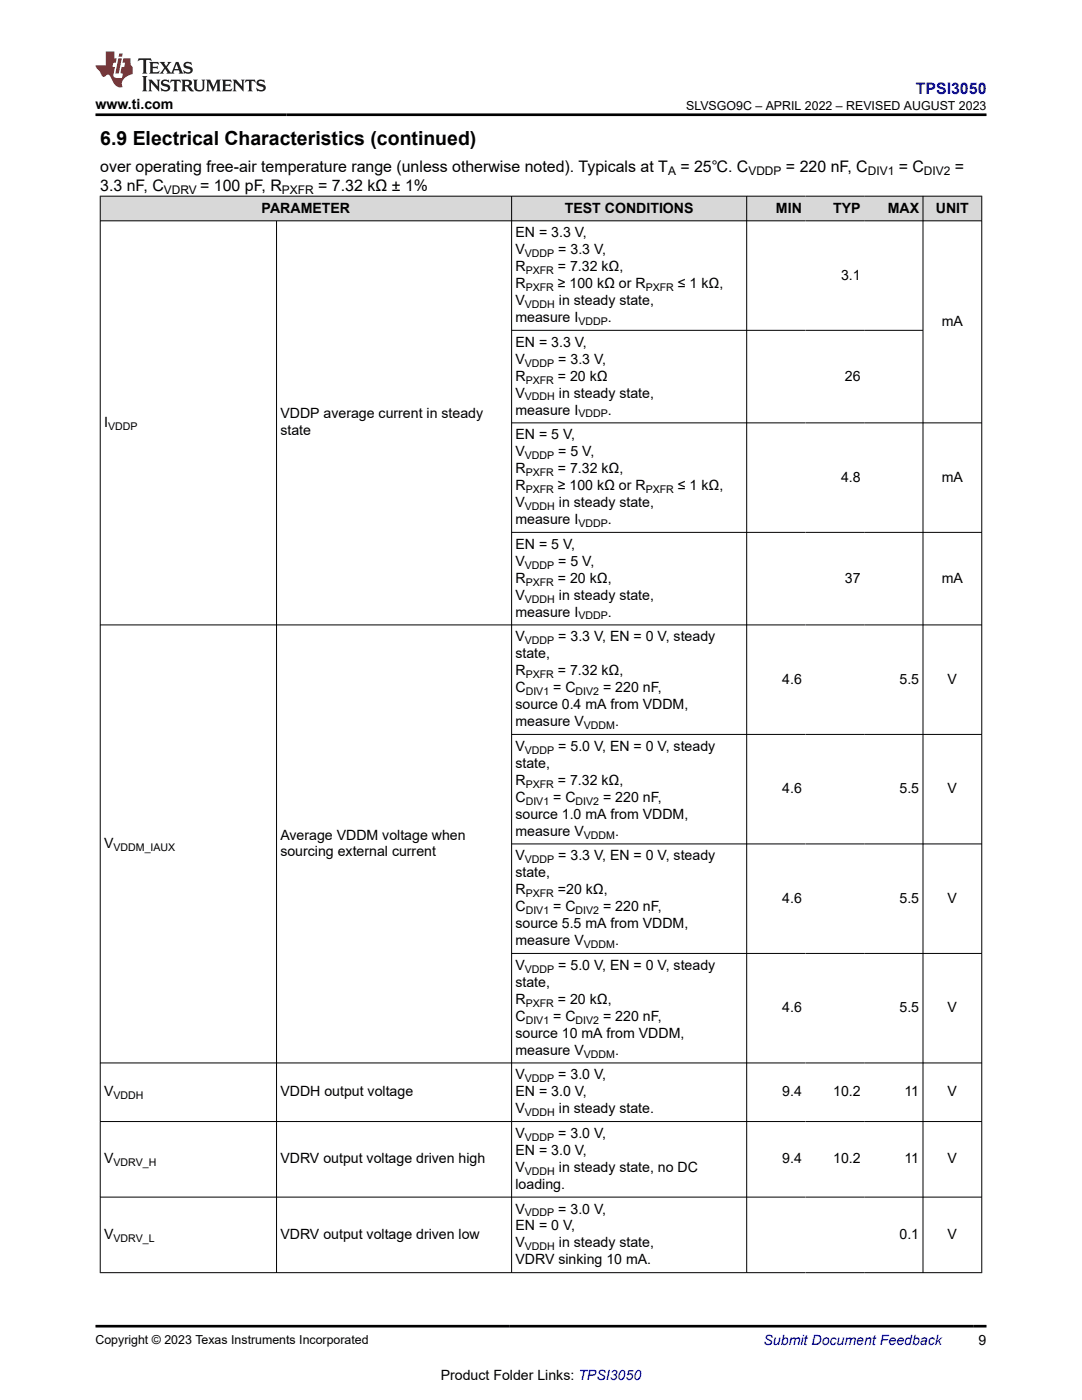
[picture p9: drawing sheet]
<svg xmlns="http://www.w3.org/2000/svg" width="216mm" height="279mm" viewBox="0 0 216 279" stroke-linecap="round" stroke-linejoin="round" font-family="sans-serif">
<defs><g id="words">
<text font-size="3.9" x="20" y="28.8">6.9 Electrical Characteristics (continued)</text>
<text font-size="3.2" fill="#00f" x="182.7" y="18.7">TPSI3050</text>
<g font-size="3.2">
<text x="20" y="34.3">over operating free-air temperature range (unless otherwise noted). Typicals at T</text>
<text x="135.8" y="34.3">= 25℃. C</text>
<text x="156.8" y="34.3">= 220 nF, C</text>
<text x="179.3" y="34.3">= C</text>
<text x="190.5" y="34.3">=</text>
<text x="20" y="38.1">3.3 nF, C</text>
<text x="39.9" y="38.1">= 100 pF, R</text>
<text x="63.5" y="38.1">= 7.32 kΩ ± 1%</text>
</g>
<g font-size="2.8">
<text x="19" y="21.8">www.ti.com</text>
<text x="52.2" y="42.4">PARAMETER</text>
<text x="102.9" y="47.3">EN = 3.3 V,</text>
<text x="112.7" y="42.4">TEST CONDITIONS</text>
<text x="154.8" y="42.4">MIN</text>
<text x="166.3" y="42.4">TYP</text>
<text x="177.1" y="42.4">MAX</text>
<text x="186.7" y="42.4">UNIT</text>
<text x="102.9" y="50.7">V</text>
<text x="111.4" y="50.7">= 3.3 V,</text>
<text x="102.9" y="57.5">R</text>
<text x="102.9" y="54.1">R</text>
<text x="111.3" y="57.5">≥ 100 kΩ or R</text>
<text x="111.3" y="54.1">= 7.32 kΩ,</text>
<text x="135.3" y="57.5">≤ 1 kΩ,</text>
<text x="167.8" y="55.8">3.1</text>
<text x="102.9" y="64.3">measure I</text>
<text x="102.9" y="60.9">V</text>
<text x="111.5" y="60.9">in steady state,</text>
<text x="121.3" y="64.3">.</text>
<text x="187.9" y="65">mA</text>
<text x="102.9" y="69.2">EN = 3.3 V,</text>
<text x="102.9" y="72.6">V</text>
<text x="102.9" y="76">R</text>
<text x="111.3" y="76">= 20 kΩ</text>
<text x="111.4" y="72.6">= 3.3 V,</text>
<text x="168.6" y="76">26</text>
<text x="55.9" y="83.5">VDDP average current in steady</text>
<text x="102.9" y="79.4">V</text>
<text x="102.9" y="82.7">measure I</text>
<text x="111.5" y="79.4">in steady state,</text>
<text x="121.3" y="82.7">.</text>
<text x="20.8" y="85.2">I</text>
<text x="55.9" y="86.9">state</text>
<text x="102.9" y="87.7">EN = 5 V,</text>
<text x="102.9" y="91.1">V</text>
<text x="102.9" y="94.4">R</text>
<text x="111.3" y="94.4">= 7.32 kΩ,</text>
<text x="111.4" y="91.1">= 5 V,</text>
<text x="102.9" y="97.8">R</text>
<text x="102.9" y="101.2">V</text>
<text x="111.3" y="97.8">≥ 100 kΩ or R</text>
<text x="111.5" y="101.2">in steady state,</text>
<text x="135.3" y="97.8">≤ 1 kΩ,</text>
<text x="167.8" y="96.1">4.8</text>
<text x="187.9" y="96.1">mA</text>
<text x="102.9" y="104.6">measure I</text>
<text x="121.3" y="104.6">.</text>
<text x="102.9" y="109.5">EN = 5 V,</text>
<text x="102.9" y="112.9">V</text>
<text x="111.4" y="112.9">= 5 V,</text>
<text x="102.9" y="119.7">V</text>
<text x="102.9" y="116.3">R</text>
<text x="111.3" y="116.3">= 20 kΩ,</text>
<text x="111.5" y="119.7">in steady state,</text>
<text x="168.6" y="116.3">37</text>
<text x="187.9" y="116.3">mA</text>
<text x="102.9" y="123.1">measure I</text>
<text x="121.3" y="123.1">.</text>
<text x="102.9" y="131.4">state,</text>
<text x="102.9" y="128">V</text>
<text x="111.4" y="128">= 3.3 V, EN = 0 V, steady</text>
<text x="102.9" y="134.8">R</text>
<text x="111.3" y="134.8">= 7.32 kΩ,</text>
<text x="156.1" y="136.5">4.6</text>
<text x="179.5" y="136.5">5.5</text>
<text x="189.1" y="136.5">V</text>
<text x="102.9" y="138.1">C</text>
<text x="102.9" y="141.5">source 0.4 mA from VDDM,</text>
<text x="110.4" y="138.1">= C</text>
<text x="120.3" y="138.1">= 220 nF,</text>
<text x="102.9" y="144.9">measure V</text>
<text x="102.9" y="149.8">V</text>
<text x="111.4" y="149.8">= 5.0 V, EN = 0 V, steady</text>
<text x="122.7" y="144.9">.</text>
<text x="102.9" y="153.2">state,</text>
<text x="102.9" y="156.6">R</text>
<text x="102.9" y="160">C</text>
<text x="110.4" y="160">= C</text>
<text x="111.3" y="156.6">= 7.32 kΩ,</text>
<text x="120.3" y="160">= 220 nF,</text>
<text x="156.1" y="158.3">4.6</text>
<text x="179.5" y="158.3">5.5</text>
<text x="189.1" y="158.3">V</text>
<text x="55.9" y="167.5">Average VDDM voltage when</text>
<text x="102.9" y="163.4">source 1.0 mA from VDDM,</text>
<text x="102.9" y="166.8">measure V</text>
<text x="122.7" y="166.8">.</text>
<text x="20.8" y="169.2">V</text>
<text x="55.9" y="170.9">sourcing external current</text>
<text x="102.9" y="171.7">V</text>
<text x="111.4" y="171.7">= 3.3 V, EN = 0 V, steady</text>
<text x="102.9" y="175.1">state,</text>
<text x="102.9" y="178.5">R</text>
<text x="111.3" y="178.5">=20 kΩ,</text>
<text x="102.9" y="181.9">C</text>
<text x="102.9" y="185.2">source 5.5 mA from VDDM,</text>
<text x="110.4" y="181.9">= C</text>
<text x="120.3" y="181.9">= 220 nF,</text>
<text x="156.1" y="180.2">4.6</text>
<text x="179.5" y="180.2">5.5</text>
<text x="189.1" y="180.2">V</text>
<text x="102.9" y="188.6">measure V</text>
<text x="122.7" y="188.6">.</text>
<text x="102.9" y="196.9">state,</text>
<text x="102.9" y="193.6">V</text>
<text x="111.4" y="193.6">= 5.0 V, EN = 0 V, steady</text>
<text x="102.9" y="200.3">R</text>
<text x="102.9" y="203.7">C</text>
<text x="110.4" y="203.7">= C</text>
<text x="111.3" y="200.3">= 20 kΩ,</text>
<text x="120.3" y="203.7">= 220 nF,</text>
<text x="156.1" y="202">4.6</text>
<text x="179.5" y="202">5.5</text>
<text x="189.1" y="202">V</text>
<text x="102.9" y="207.1">source 10 mA from VDDM,</text>
<text x="102.9" y="210.5">measure V</text>
<text x="102.9" y="215.4">V</text>
<text x="111.4" y="215.4">= 3.0 V,</text>
<text x="122.7" y="210.5">.</text>
<text x="20.8" y="218.8">V</text>
<text x="55.9" y="218.8">VDDH output voltage</text>
<text x="102.9" y="218.8">EN = 3.0 V,</text>
<text x="156.1" y="218.8">9.4</text>
<text x="166.2" y="218.8">10.2</text>
<text x="180.5" y="218.8">11</text>
<text x="189.1" y="218.8">V</text>
<text x="102.9" y="227.1">V</text>
<text x="102.9" y="222.2">V</text>
<text x="111.4" y="227.1">= 3.0 V,</text>
<text x="111.5" y="222.2">in steady state.</text>
<text x="20.8" y="232.2">V</text>
<text x="55.9" y="232.2">VDRV output voltage driven high</text>
<text x="102.9" y="230.5">EN = 3.0 V,</text>
<text x="102.9" y="233.9">V</text>
<text x="111.5" y="233.9">in steady state, no DC</text>
<text x="156.1" y="232.2">9.4</text>
<text x="166.2" y="232.2">10.2</text>
<text x="180.5" y="232.2">11</text>
<text x="189.1" y="232.2">V</text>
<text x="102.9" y="237.3">loading.</text>
<text x="102.9" y="245.6">EN = 0 V,</text>
<text x="102.9" y="242.2">V</text>
<text x="111.4" y="242.2">= 3.0 V,</text>
<text x="20.8" y="247.3">V</text>
<text x="55.9" y="247.3">VDRV output voltage driven low</text>
<text x="102.9" y="249">V</text>
<text x="111.5" y="249">in steady state,</text>
<text x="179.5" y="247.3">0.1</text>
<text x="189.1" y="247.3">V</text>
<text x="102.9" y="252.3">VDRV sinking 10 mA.</text>
<text x="195.3" y="268.5">9</text>
<text x="87.9" y="275.3">Product Folder Links: TPSI3050</text>
</g>
<text font-size="2.8" fill="#00f" x="152.4" y="268.5">Submit Document Feedback</text>
<g font-size="2.5">
<text x="136.9" y="21.9">SLVSGO9C – APRIL 2022 – REVISED AUGUST 2023</text>
<text x="19" y="268.2">Copyright © 2023 Texas Instruments Incorporated</text>
</g>
<g font-size="2.4">
<text x="133.3" y="34.9">A</text>
<text x="149.3" y="34.9">VDDP</text>
<text x="173.2" y="34.9">DIV1</text>
<text x="184.4" y="34.9">DIV2</text>
<text x="32.7" y="38.7">VDRV</text>
<text x="56.3" y="38.7">PXFR</text>
</g>
<g font-size="2.1">
<text x="104.7" y="51.3">VDDP</text>
<text x="104.9" y="54.7">PXFR</text>
<text x="104.9" y="58.1">PXFR</text>
<text x="128.8" y="58.1">PXFR</text>
<text x="104.7" y="61.5">VDDH</text>
<text x="115.4" y="64.8">VDDP</text>
<text x="104.7" y="73.2">VDDP</text>
<text x="104.9" y="76.5">PXFR</text>
<text x="104.7" y="79.9">VDDH</text>
<text x="115.4" y="83.3">VDDP</text>
<text x="21.6" y="85.8">VDDP</text>
<text x="104.7" y="91.6">VDDP</text>
<text x="104.9" y="95">PXFR</text>
<text x="104.7" y="101.8">VDDH</text>
<text x="104.9" y="98.4">PXFR</text>
<text x="128.8" y="98.4">PXFR</text>
<text x="115.4" y="105.2">VDDP</text>
<text x="104.7" y="113.5">VDDP</text>
<text x="104.9" y="116.9">PXFR</text>
<text x="104.7" y="120.2">VDDH</text>
<text x="115.4" y="123.6">VDDP</text>
<text x="104.7" y="128.6">VDDP</text>
<text x="104.9" y="135.3">PXFR</text>
<text x="104.9" y="138.7">DIV1</text>
<text x="114.9" y="138.7">DIV2</text>
<text x="116.5" y="145.5">VDDM</text>
<text x="104.7" y="150.4">VDDP</text>
<text x="104.9" y="157.2">PXFR</text>
<text x="104.9" y="160.6">DIV1</text>
<text x="114.9" y="160.6">DIV2</text>
<text x="116.5" y="167.3">VDDM</text>
<text x="22.6" y="169.8">VDDM_IAUX</text>
<text x="104.7" y="172.3">VDDP</text>
<text x="104.9" y="179">PXFR</text>
<text x="104.9" y="182.4">DIV1</text>
<text x="114.9" y="182.4">DIV2</text>
<text x="116.5" y="189.2">VDDM</text>
<text x="104.7" y="194.1">VDDP</text>
<text x="104.9" y="200.9">PXFR</text>
<text x="104.9" y="204.3">DIV1</text>
<text x="114.9" y="204.3">DIV2</text>
<text x="104.7" y="216">VDDP</text>
<text x="116.5" y="211.1">VDDM</text>
<text x="22.6" y="219.4">VDDH</text>
<text x="104.7" y="222.7">VDDH</text>
<text x="104.7" y="227.7">VDDP</text>
<text x="22.6" y="232.7">VDRV_H</text>
<text x="104.7" y="234.4">VDDH</text>
<text x="104.7" y="242.7">VDDP</text>
<text x="22.6" y="247.8">VDRV_L</text>
<text x="104.7" y="249.5">VDDH</text>
</g>
</g></defs>
<g fill="#d8d8d8">
<path d="M20 39.1h175.9v5h-175.9z" fill-rule="evenodd"/>
<path d="M20.1 39.2h81.9v4.8h-81.9z" fill-rule="evenodd"/>
<path d="M102.1 39.2h46.8v4.8h-46.8z" fill-rule="evenodd"/>
<path d="M149.1 39.2h11.6v4.8h-11.6z" fill-rule="evenodd"/>
<path d="M160.7 39.2h11.7v4.8h-11.7z" fill-rule="evenodd"/>
<path d="M172.4 39.2h11.7v4.8h-11.7z" fill-rule="evenodd"/>
<path d="M184.2 39.2h11.6v4.8h-11.6z" fill-rule="evenodd"/>
</g>
<g fill="none" stroke="#000" stroke-width=".2">
<path d="M19.9 39.1h176.1M20 39.1v215M102.1 39.1v215M149 39.1v215M184.2 39.1v215M195.9 39.1v215M19.9 44.1h176.1M55.2 44.1v210M102.1 65.9h82.1M196 84.4h-93.9M102.1 106.2h93.9M196 124.7h-176.1"/>
<path d="M102.1 146.6h93.9M102.1 168.4h93.9M102.1 190.3h93.9M19.9 212.1h176.1M19.9 223.8h176.1M19.9 238.9h176.1M19.9 254h176.1"/>
</g>
<path d="M27.7 11.6l-.2 .6 .5-.2h.6v.1v2.2l-.2 .4h1l-.2-.4v-2.2v-.1h.5l.5 .2-.1-.6zM29.8 12.4l.2 .3v1.6l-.2 .4h1.9l.1-.6a1.08 1.08 0 0 1-1.3 .2v-.7h.6l.4 .2v-.7l-.4 .2h-.6v-.5l.2-.2a1 1 0 0 1 1 .3l-.1-.5zM31.8 12.4l1 1.1-1 1.2h.9l-.2-.2 .4-.8 .5 .8-.2 .2h1.6l-.2-.2 .1-.5h1l.1 .5-.1 .2h.9l-.2-.4-.8-1.9h-.5l-1 2.1-.8-1.1 .9-1h-.8l.2 .2-.5 .6-.3-.6 .1-.2zM35.2 12.8l.4 1h-.8zM36.8 12.5a.65 .65 0 0 0-.2 .7 .65 .65 0 0 0 .6 .5l.7 .1 .1 .3a.79 .79 0 0 1-.7 .4 .79 .79 0 0 1-.7-.5l.1 .7 .2-.1a.93 .93 0 0 0 1.1 0 .93 .93 0 0 0 .4-.9 1.46 1.46 0 0 0-1.2-.6l-.1-.3a1.09 1.09 0 0 1 1.2 .2l-.2-.6-.1 .1-.6-.2zM28.4 15.2l.2 .4v2.2l-.2 .4h1l-.2-.4v-2.2l.2-.4zM29.6 15.9l.2 .4v1.5l-.2 .4h.8l-.3-.4v-1.3l1.7 1.8v-2l.2-.4h-.8l.2 .2 .1 1.1-1.2-1.3zM32.3 16a.65 .65 0 0 0-.2 .8 .65 .65 0 0 0 .7 .4l.6 .2 .1 .2a.79 .79 0 0 1-.7 .4 .79 .79 0 0 1-.7-.5l.1 .7 .2-.1a.93 .93 0 0 0 1.1 .1 .93 .93 0 0 0 .4-1 1.46 1.46 0 0 0-1.2-.5l-.1-.4a1.09 1.09 0 0 1 1.2 .2l-.2-.6-.1 .1-.6-.1zM34.1 15.9l-.1 .6a.63 .63 0 0 1 .7-.3l.1 1.6-.3 .4h1l-.2-.4v-1.6a.66 .66 0 0 1 .8 .3l-.1-.6zM36.2 15.9l.2 .4v1.5l-.2 .4h.9l-.2-.2v-.7h.5l.1 .2a.79 .79 0 0 0 1.2 .6l-1-.9a.61 .61 0 0 0 .6-.6 .61 .61 0 0 0-.5-.7zM36.9 16.2h.2a.47 .47 0 0 1 .5 .1 .47 .47 0 0 1 .1 .5l-.2 .1-.6 .1zM38.5 15.9l.2 .2a2.27 2.27 0 0 0 .4 2 1.04 1.04 0 0 0 1.7-.7v-1.3l.2-.2h-.8l.2 .4v1.1a.6 .6 0 0 1-.6 .6 .6 .6 0 0 1-.6-.6v-1.1l.3-.4zM41.1 15.9l.2 .4v1.5l-.2 .4h.7l-.2-.4v-1.4l.9 1.9 .8-1.9v1.4l-.2 .4h1l-.3-.4v-1.5l.3-.4h-.8l-.7 1.5-.7-1.5zM44.3 15.9l.2 .4v1.5l-.2 .4h1.9l.1-.6a1.09 1.09 0 0 1-1.3 .2v-.7h.6l.4 .2v-.6l-.4 .2h-.6v-.6l.2-.1a1.01 1.01 0 0 1 1 .3l-.1-.6zM46.4 15.9l.3 .4v1.5l-.3 .4h.8l-.2-.4v-1.3l1.6 1.8v-2l.2-.4h-.7l.2 .2v1.1l-1.2-1.3zM49 15.9l-.1 .6a.63 .63 0 0 1 .8-.3v1.6l-.3 .4h1l-.2-.4v-1.6a.66 .66 0 0 1 .8 .3l-.1-.6zM51.4 16a.65 .65 0 0 0-.2 .8 .65 .65 0 0 0 .6 .4l.6 .2 .2 .2a.79 .79 0 0 1-.8 .4 .79 .79 0 0 1-.6-.5l.1 .7 .2-.1a.93 .93 0 0 0 1 .1 .93 .93 0 0 0 .5-1 1.46 1.46 0 0 0-1.3-.5l-.1-.4a1.09 1.09 0 0 1 1.3 .2l-.2-.6-.2 .1-.5-.1z" fill="#231f20"/>
<path d="M21.1 10.3v2.7h-2.1l.1 .4 .9 1a.95 .95 0 0 0 .9 .9 .59 .59 0 0 1 .6-.4 .59 .59 0 0 1 .5 .3l.4 .8a1.59 1.59 0 0 0 2.1 1.4 1.61 1.61 0 0 1 1-2.3l1-.3-.1-1.5a1.59 1.59 0 0 1-.4-1.7h-1.4l-.2 .9h.5l-.1 .9h-.5l-.2 .9v.3l.4 .1-.2 .9h-.6a.73 .73 0 0 1-1.1-.7l.3-1.5h-.5l.2-.9h.5l.2-.9h-.5v-1.3zM23.6 11.6l-.6 3.1h.7l.6-3.1zM23.8 10.7l-.1 .6h.7l.1-.6z" fill="#ed1c24"/>
<path d="M19 22.9h177.8M19 264.7h177.8" fill="none" stroke="#000" stroke-width=".53"/>
<use href="#words"/>
</svg>
